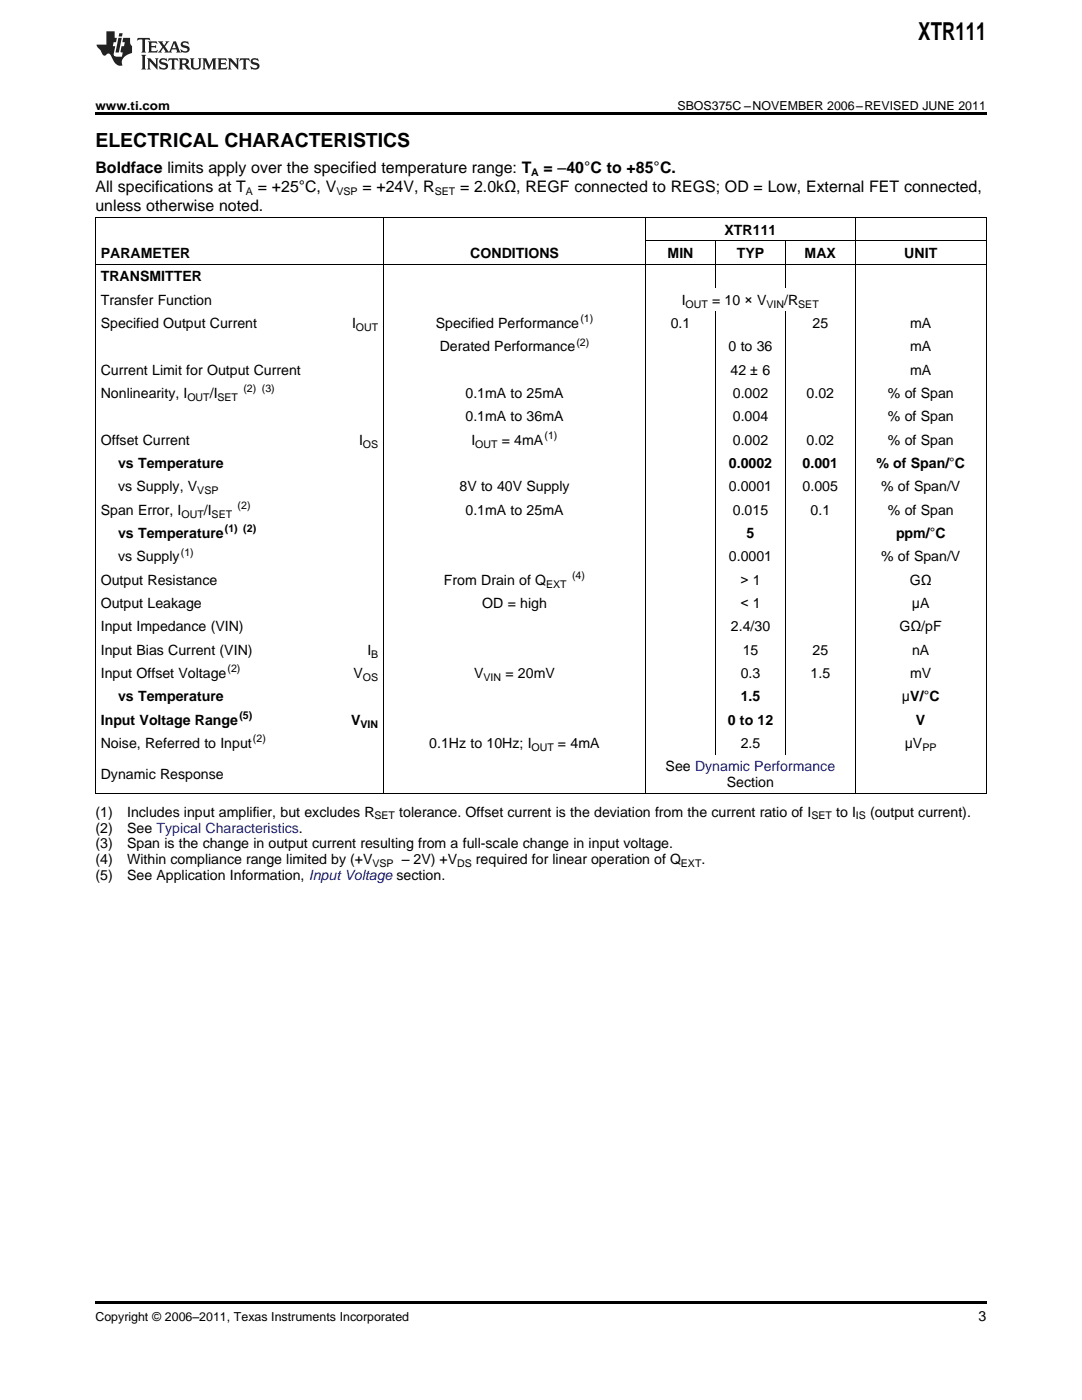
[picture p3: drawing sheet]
<svg xmlns="http://www.w3.org/2000/svg" width="216mm" height="279mm" viewBox="0 0 216 279" stroke-linecap="round" stroke-linejoin="round" font-family="sans-serif">
<defs><g id="words">
<text font-size="4.9" x="183.2" y="7.9">XTR111</text>
<text font-size="3.9" x="19" y="29.3">ELECTRICAL CHARACTERISTICS</text>
<g font-size="3.2">
<text x="19" y="34.4">Boldface limits apply over the specified temperature range: T</text>
<text x="108.5" y="34.4">= –40°C to +85°C.</text>
<text x="19" y="38.3">All specifications at T</text>
<text x="51.4" y="38.3">= +25°C, V</text>
<text x="72.3" y="38.3">= +24V, R</text>
<text x="91.8" y="38.3">= 2.0kΩ, REGF connected to REGS; OD = Low, External FET connected,</text>
<text x="19" y="42.2">unless otherwise noted.</text>
</g>
<g font-size="2.8">
<text x="144.6" y="46.8">XTR111</text>
<text x="20.1" y="51.5">PARAMETER</text>
<text x="93.8" y="51.5">CONDITIONS</text>
<text x="133.2" y="51.5">MIN</text>
<text x="147" y="51.5">TYP</text>
<text x="160.5" y="51.5">MAX</text>
<text x="180.4" y="51.5">UNIT</text>
<text x="20.1" y="56.2">TRANSMITTER</text>
<text x="20.1" y="60.8">Transfer Function</text>
<text x="20.1" y="65.5">Specified Output Current</text>
<text x="70.2" y="65.5">I</text>
<text x="87" y="65.5">Specified Performance</text>
<text x="133.8" y="65.5">0.1</text>
<text x="136" y="60.8">I</text>
<text x="142.1" y="60.8">= 10 × V</text>
<text x="156.5" y="60.8">/R</text>
<text x="162.1" y="65.5">25</text>
<text x="181.6" y="65.5">mA</text>
<text x="87.7" y="70.1">Derated Performance</text>
<text x="145.4" y="70.1">0 to 36</text>
<text x="181.6" y="70.1">mA</text>
<text x="20.1" y="74.8">Current Limit for Output Current</text>
<text x="145.8" y="74.8">42 ± 6</text>
<text x="181.6" y="74.8">mA</text>
<text x="20.1" y="79.4">Nonlinearity, I</text>
<text x="41.9" y="79.4">/I</text>
<text x="92.9" y="79.4">0.1mA to 25mA</text>
<text x="146.2" y="79.4">0.002</text>
<text x="160.9" y="79.4">0.02</text>
<text x="177.2" y="79.4">% of Span</text>
<text x="20.1" y="88.8">Offset Current</text>
<text x="71.6" y="88.8">I</text>
<text x="92.9" y="84.1">0.1mA to 36mA</text>
<text x="94.1" y="88.8">I</text>
<text x="100.1" y="88.8">= 4mA</text>
<text x="146.2" y="84.1">0.004</text>
<text x="146.2" y="88.8">0.002</text>
<text x="160.9" y="88.8">0.02</text>
<text x="177.2" y="84.1">% of Span</text>
<text x="177.2" y="88.8">% of Span</text>
<text x="23.6" y="93.4">vs Temperature</text>
<text x="145.5" y="93.4">0.0002</text>
<text x="160.2" y="93.4">0.001</text>
<text x="174.9" y="93.4">% of Span/°C</text>
<text x="23.6" y="98.1">vs Supply, V</text>
<text x="91.7" y="98.1">8V to 40V Supply</text>
<text x="145.5" y="98.1">0.0001</text>
<text x="160.2" y="98.1">0.005</text>
<text x="175.8" y="98.1">% of Span/V</text>
<text x="20.1" y="102.7">Span Error, I</text>
<text x="23.6" y="107.4">vs Temperature</text>
<text x="40.7" y="102.7">/I</text>
<text x="92.9" y="102.7">0.1mA to 25mA</text>
<text x="146.2" y="102.7">0.015</text>
<text x="149" y="107.4">5</text>
<text x="161.7" y="102.7">0.1</text>
<text x="177.2" y="102.7">% of Span</text>
<text x="178.8" y="107.4">ppm/°C</text>
<text x="23.6" y="112">vs Supply</text>
<text x="145.5" y="112">0.0001</text>
<text x="175.8" y="112">% of Span/V</text>
<text x="20.1" y="116.7">Output Resistance</text>
<text x="88.6" y="116.7">From Drain of Q</text>
<text x="147.7" y="116.7">&gt; 1</text>
<text x="181.5" y="116.7">GΩ</text>
<text x="20.1" y="121.4">Output Leakage</text>
<text x="96.2" y="121.4">OD = high</text>
<text x="147.7" y="121.4">&lt; 1</text>
<text x="182" y="121.4">μA</text>
<text x="20.1" y="126">Input Impedance (VIN)</text>
<text x="20.1" y="130.7">Input Bias Current (VIN)</text>
<text x="73.3" y="130.7">I</text>
<text x="145.8" y="126">2.4/30</text>
<text x="148.2" y="130.7">15</text>
<text x="162.1" y="130.7">25</text>
<text x="179.5" y="126">GΩ/pF</text>
<text x="182" y="130.7">nA</text>
<text x="20.1" y="135.3">Input Offset Voltage</text>
<text x="70.6" y="135.3">V</text>
<text x="94.6" y="135.3">V</text>
<text x="100.9" y="135.3">= 20mV</text>
<text x="147.8" y="135.3">0.3</text>
<text x="161.7" y="135.3">1.5</text>
<text x="181.6" y="135.3">mV</text>
<text x="23.6" y="140">vs Temperature</text>
<text x="147.8" y="140">1.5</text>
<text x="180" y="140">μV/°C</text>
<text x="20.1" y="144.6">Input Voltage Range</text>
<text x="20.1" y="149.3">Noise, Referred to Input</text>
<text x="70.1" y="144.6">V</text>
<text x="85.7" y="149.3">0.1Hz to 10Hz; I</text>
<text x="111.3" y="149.3">= 4mA</text>
<text x="145.2" y="144.6">0 to 12</text>
<text x="147.8" y="149.3">2.5</text>
<text x="180.6" y="149.3">μV</text>
<text x="182.8" y="144.6">V</text>
<text x="20.1" y="155.5">Dynamic Response</text>
<text x="132.8" y="154">See Dynamic Performance</text>
<text x="145" y="157.1">Section</text>
<text x="19" y="163">(1)</text>
<text x="19" y="166.2">(2)</text>
<text x="25.4" y="163">Includes input amplifier, but excludes R</text>
<text x="25.4" y="166.2">See Typical Characteristics.</text>
<text x="79.7" y="163">tolerance. Offset current is the deviation from the current ratio of I</text>
<text x="166.8" y="163">to I</text>
<text x="173.6" y="163">(output current).</text>
<text x="19" y="169.3">(3)</text>
<text x="19" y="172.5">(4)</text>
<text x="25.4" y="169.3">Span is the change in output current resulting from a full-scale change in input voltage.</text>
<text x="25.4" y="172.5">Within compliance range limited by (+V</text>
<text x="80.2" y="172.5">– 2V) +V</text>
<text x="95" y="172.5">required for linear operation of Q</text>
<text x="140" y="172.5">.</text>
<text x="19" y="175.7">(5)</text>
<text x="25.4" y="175.7">See Application Information, Input Voltage section.</text>
<text x="195.3" y="263.6">3</text>
</g>
<g font-size="2.5">
<text x="19" y="21.9">www.ti.com</text>
<text x="135.2" y="21.9">SBOS375C –NOVEMBER 2006–REVISED JUNE 2011</text>
<text x="19" y="263.6">Copyright © 2006–2011, Texas Instruments Incorporated</text>
</g>
<g font-size="2.1">
<text x="106" y="35.1">A</text>
<text x="49.1" y="38.9">A</text>
<text x="67.1" y="38.9">VSP</text>
<text x="86.8" y="38.9">SET</text>
<text x="115.8" y="64.3">(1)</text>
<text x="136.8" y="61.4">OUT</text>
<text x="152.9" y="61.4">VIN</text>
<text x="159.3" y="61.4">SET</text>
<text x="71" y="66">OUT</text>
<text x="115" y="69">(2)</text>
<text x="37.4" y="80">OUT</text>
<text x="43.4" y="80">SET</text>
<text x="48.6" y="78.3">(2) (3)</text>
<text x="72.4" y="89.3">OS</text>
<text x="94.8" y="89.3">OUT</text>
<text x="108.7" y="87.6">(1)</text>
<text x="39.4" y="98.6">VSP</text>
<text x="47.4" y="101.6">(2)</text>
<text x="36.2" y="103.3">OUT</text>
<text x="42.2" y="103.3">SET</text>
<text x="44.9" y="106.3">(1) (2)</text>
<text x="36.1" y="110.9">(1)</text>
<text x="109" y="117.3">EXT</text>
<text x="114.2" y="115.6">(4)</text>
<text x="74.1" y="131.2">B</text>
<text x="45.4" y="134.2">(2)</text>
<text x="72.4" y="135.9">OS</text>
<text x="96.5" y="135.9">VIN</text>
<text x="47.8" y="143.5">(5)</text>
<text x="50.5" y="148.2">(2)</text>
<text x="71.9" y="145.2">VIN</text>
<text x="106" y="149.9">OUT</text>
<text x="184" y="149.9">PP</text>
<text x="74.7" y="163.5">SET</text>
<text x="161.9" y="163.5">SET</text>
<text x="170.8" y="163.5">IS</text>
<text x="74.3" y="173.1">VSP</text>
<text x="91.2" y="173.1">DS</text>
<text x="135.9" y="173.1">EXT</text>
</g>
</g></defs>
<g fill="#231f20">
<path d="M27.5 7.6l-.1 .5 .4-.2h.6v.1v2.1l-.2 .4h1l-.3-.4v-2.1l.1-.1h.5l.5 .2-.2-.5zM29.5 8.3l.2 .3v1.5l-.2 .4h1.8l.2-.6a1.04 1.04 0 0 1-1.3 .2v-.7h.6l.3 .2v-.6l-.3 .2h-.6v-.6l.8-.1 .4 .3-.2-.5zM31.5 8.3l.9 1.1-.9 1.1h.8l-.2-.2 .5-.7 .4 .7-.2 .2h1.5l-.1-.2 .1-.4h.9l.1 .4-.2 .2h1l-.3-.3-.7-1.9h-.5l-.9 2-.8-1 .9-1h-.8l.1 .3-.3 .5-.4-.6 .2-.2zM34.7 8.6l.4 1h-.7zM36.3 8.4a.63 .63 0 0 0-.2 .7 .63 .63 0 0 0 .6 .4l.6 .2 .1 .2a.75 .75 0 0 1-.7 .4 .75 .75 0 0 1-.6-.5l.1 .7 .1-.1a1.11 1.11 0 0 0 1.5-.6 1.13 1.13 0 0 0-1.2-.8l-.1-.4a1.04 1.04 0 0 1 1.2 .2l-.2-.5-.1 .1-.5-.2zM28.2 10.9l.2 .4v2.2l-.2 .4h1l-.3-.4v-2.2l.3-.4zM29.3 11.6l.3 .4v1.5l-.3 .4h.8l-.2-.4v-1.3l1.5 1.7v-1.9l.2-.4h-.7l.2 .4v.9l-1.1-1.3zM32 11.8a.62 .62 0 0 0-.2 .7 .62 .62 0 0 0 .6 .4l.6 .1 .1 .3a.76 .76 0 0 1-.7 .3 .76 .76 0 0 1-.6-.4l.1 .7 .1-.1a1.11 1.11 0 0 0 1.5-.6 1.13 1.13 0 0 0-1.2-.8l-.1-.4a1.04 1.04 0 0 1 1.2 .2l-.2-.6-.1 .1-.5-.1zM33.7 11.6l-.2 .6a.61 .61 0 0 1 .8-.3v1.6l-.2 .4h.9l-.2-.4v-1.6a.63 .63 0 0 1 .8 .3l-.2-.6zM35.6 11.6l.3 .4v1.5l-.3 .4h1l-.2-.2v-.8l.5 .2a.76 .76 0 0 0 1.2 .7l-1-1a.58 .58 0 0 0 .6-.5 .58 .58 0 0 0-.5-.6zM36.4 11.9h.1a.45 .45 0 0 1 .5 .1 .45 .45 0 0 1 .1 .5l-.7 .2zM37.9 11.6l.2 .2a2.17 2.17 0 0 0 .3 1.9 .99 .99 0 0 0 1.6-.6v-1.1l.2-.4h-.7l.2 .2a1.92 1.92 0 0 1-.2 1.8 .6 .6 0 0 1-.9-.5v-1.1l.2-.4zM40.4 11.6l.2 .4v1.5l-.2 .4h.7l-.2-.4v-1.4l.8 1.8 .8-1.8v1.4l-.2 .4h.9l-.2-.4v-1.5l.2-.4h-.8l-.6 1.5-.6-1.5zM43.4 11.6l.2 .4v1.5l-.2 .4h1.8l.2-.6a1.04 1.04 0 0 1-1.3 .1v-.6h.5l.4 .2v-.6l-.4 .2h-.5v-.7h.8l.3 .3-.1-.6zM45.5 11.6l.2 .4v1.5l-.2 .4h.7l-.2-.4v-1.3l1.5 1.7v-1.9l.2-.4h-.7l.2 .4v.9l-1.1-1.3zM47.9 11.6l-.1 .6a.61 .61 0 0 1 .8-.3v1.6l-.3 .4h1l-.3-.4 .1-1.6a.63 .63 0 0 1 .7 .3l-.1-.6zM50.2 11.8a.62 .62 0 0 0-.2 .7 .62 .62 0 0 0 .6 .4l.6 .1 .2 .3a.76 .76 0 0 1-.8 .3 .76 .76 0 0 1-.6-.4l.1 .7 .2-.1a1.11 1.11 0 0 0 1.5-.6 1.13 1.13 0 0 0-1.3-.8l-.1-.4a1.04 1.04 0 0 1 1.2 .2l-.1-.6-.2 .1-.5-.1z"/>
<path d="M21.2 6.3v2.6h-1.9l.1 .4 .7 .9a.91 .91 0 0 0 1 .8 .56 .56 0 0 1 .5-.3 .56 .56 0 0 1 .5 .3l.4 .8a1.53 1.53 0 0 0 1.9 1.2 1.54 1.54 0 0 1 1-2.1l.9-.3v-1.4a1.52 1.52 0 0 1-.3-1.6h-1.4l-.2 .8h.5l-.2 .8h-.4l-.2 1v.2l.4 .1-.2 .8a1.93 1.93 0 0 1-1.6-.3l.3-1.8h-.5l.2-.8h.4l.2-.8h-.4v-1.3zM23.6 7.6l-.6 2.9h.7l.6-2.9zM23.8 6.6l-.1 .7h.6l.2-.7z"/>
</g>
<path d="M19 22.5h177.8v.5h-177.8zM19 259.7h177.8v.5h-177.8z" fill="#000"/>
<g fill="none" stroke="#000" stroke-width=".2">
<path d="M19 52.7h177.8M19 43.4h177.8M19.1 43.5v114.9M76.5 43.5v114.9M128.8 43.5v114.9M128.8 48.1h68M142.8 48.1v9.3M156.7 48.1v9.3M170.6 43.5v114.9M196.8 43.5v114.9M142.8 62.1v88.5M156.7 62.1v88.5"/>
<path d="M19 158.3h177.8"/>
</g>
<use href="#words"/>
</svg>
